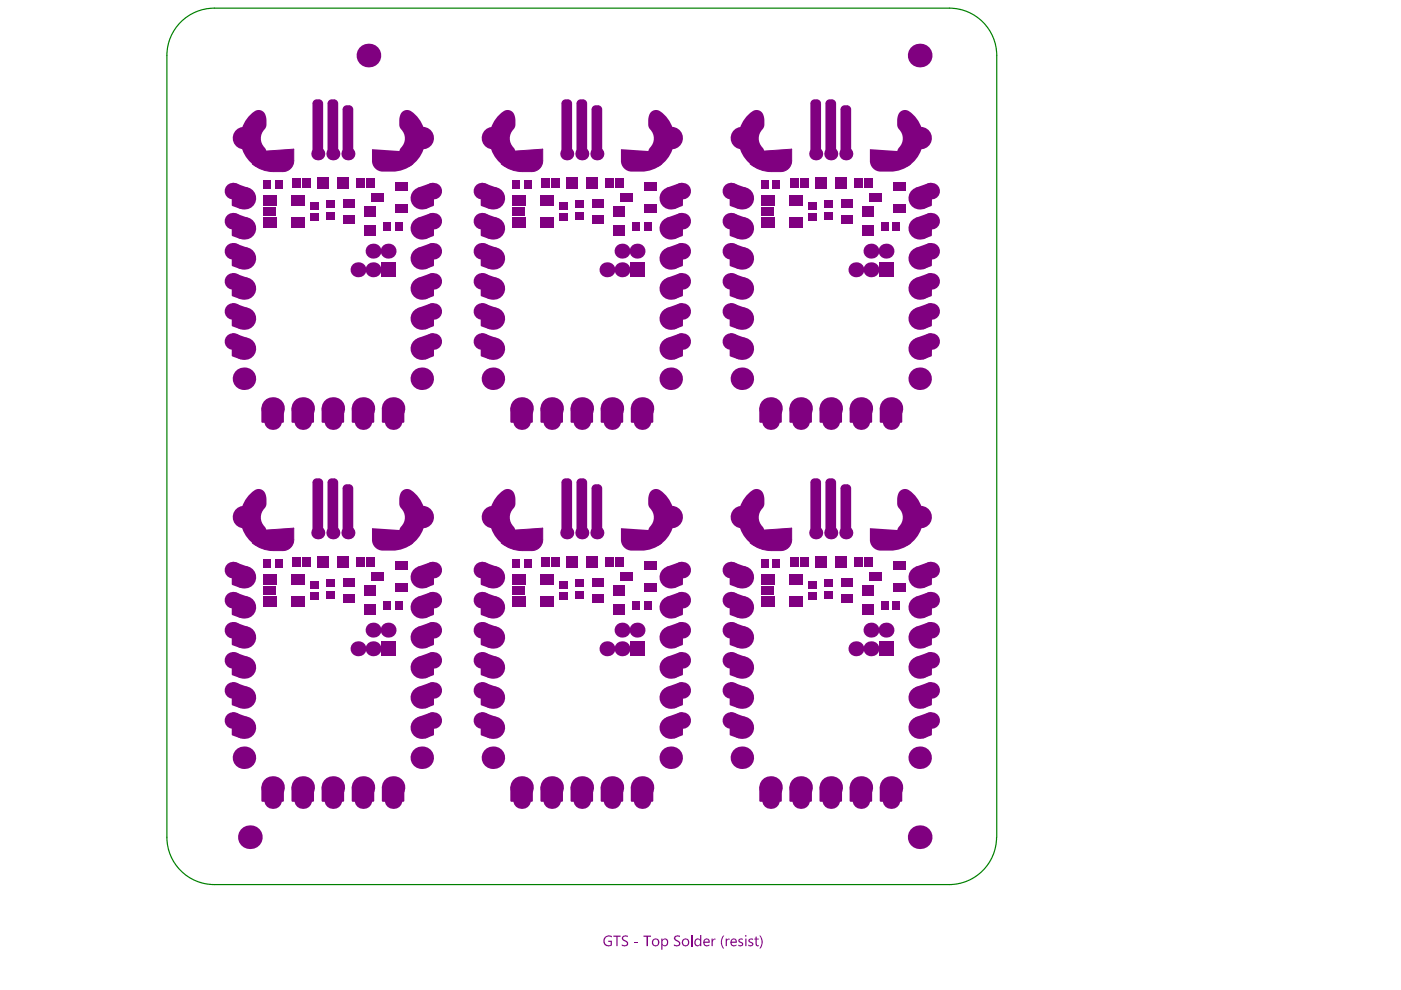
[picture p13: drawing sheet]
<svg xmlns="http://www.w3.org/2000/svg" width="297mm" height="210mm" viewBox="0 0 297 210" stroke-linecap="round" stroke-linejoin="round" font-family="sans-serif">
<path d="M211.3 177.5a10 10 0 0 1-10.1 10.1h-155.8a10 10 0 0 1-10-10.1v-165.7a10 10 0 0 1 10-10.1h155.9a10 10 0 0 1 10 10.1v165.7" fill="none" stroke="#008000" stroke-width=".25"/>
<g fill="#800080">
<path d="M128.3 198.6h.2a1.18 1.18 0 0 1 1.2-.2v.4l-.3-.2a.91 .91 0 0 0-1.2 .9 .91 .91 0 0 0 1.3 .8v-.6h-.5v-.2h.7v1h-.2a1.15 1.15 0 0 1-1.5-.4 1.15 1.15 0 0 1 .3-1.5z"/>
<path d="M130 198.4h1.6v.2h-.7v2h-.2v-2h-.7z"/>
<path d="M131.9 198.6l.3-.2 .6-.1 .3 .1v.3a.63 .63 0 0 0-1 .2l.1 .3 .5 .2a.66 .66 0 0 1 .5 .8 .66 .66 0 0 1-.9 .5l-.5-.2v-.3l.3 .1a.43 .43 0 0 0 .6 .1 .43 .43 0 0 0 0-.7l-.2-.1a.78 .78 0 0 1-.6-1z"/>
<path d="M134.5 199.6h.8v.2h-.8z"/>
<path d="M136.4 198.4h1.6v.2h-.6v2h-.3v-2h-.7z"/>
<path d="M142.9 198.6l.4-.2 .5-.1 .4 .1-.1 .3a.5 .5 0 0 0-.6-.2 .5 .5 0 0 0-.3 .6l.9 .5a.55 .55 0 0 1 .1 .7 .55 .55 0 0 1-.6 .3l-.7-.1v-.3l.1 .1a.49 .49 0 0 0 .7 .1 .49 .49 0 0 0 .1-.6l-.5-.3a.69 .69 0 0 1-.4-.9z"/>
<path d="M138.4 199.8a.6 .6 0 0 0 1.2 0 .6 .6 0 0 0-1.2 0zM138.2 199.8a.83 .83 0 0 1 1.6 0 .83 .83 0 0 1-1.6 0z"/>
<path d="M140.2 199h.3v.3a.7 .7 0 0 1 1-.1 .7 .7 0 0 1 .1 1l-.1 .1a.59 .59 0 0 1-.5 .4 .59 .59 0 0 1-.5-.4v1.1h-.3zM140.6 199.3l-.1 .7a.5 .5 0 0 0 .6 .4 .5 .5 0 0 0 .3-.7 .5 .5 0 0 0-.3-.5 .5 .5 0 0 0-.5 .1z"/>
<path d="M144.8 199.8a.58 .58 0 0 0 1.1 0 .58 .58 0 0 0-1.1 0zM144.5 199.8a.85 .85 0 0 1 1.7 0 .85 .85 0 0 1-1.7 0z"/>
</g>
<path d="M146.6 198.2v2.4" fill="none" stroke="#800080" stroke-width=".26"/>
<g fill="#800080">
<path d="M150.9 199h.2v.3l.3-.3h.3v.3a.46 .46 0 0 0-.6 .5v.8h-.2z"/>
<path d="M153.3 198.4h.2l-.3 .7-.2 .7 .2 .8 .3 .5-.3-.1-.4-.9 .2-1.2z"/>
<path d="M153.9 199h.2v.3l.1-.2 .5-.1v.3l-.3-.1-.3 .3v1.1h-.2z"/>
<path d="M156.5 199.3l.1-.1a.63 .63 0 0 1 .9-.1v.2a.31 .31 0 0 0-.5-.1 .31 .31 0 0 0 .1 .5 .5 .5 0 0 1 .5 .6 .5 .5 0 0 1-.7 .4l-.4-.2v-.2a.54 .54 0 0 0 .8-.1l-.1-.2a.66 .66 0 0 1-.7-.7z"/>
<path d="M158.7 199.2l.1-.1a.62 .62 0 0 1 .9 0v.2a.48 .48 0 0 0-.8 .2l.3 .2a.5 .5 0 0 1 .5 .6 .5 .5 0 0 1-.7 .4l-.4-.2 .1-.2a.48 .48 0 0 0 .8-.1l-.3-.2a.59 .59 0 0 1-.5-.8z"/>
<path d="M160.2 198.6h.2v.4h.5v.2h-.5v1l.2 .2 .3-.1v.3a.5 .5 0 0 1-.7-.4v-1h-.3v-.2h.3z"/>
<path d="M161 198.4h.3l.3 .6v1a1.03 1.03 0 0 1-.6 1.1l.5-.9v-.8z"/>
<path d="M52.8 24.6l.7-.7 .8-.5 .8-.1 .7 .4 .4 .5 .3 .9v1.5l-.3 .7a2.77 2.77 0 0 0 0 4.1l.3 .7v2.2l-.5 .8-.8 .4-.7-.1-.9-.5-1.4-1.6-.6-1-.6-2.2 .1-2.2 .8-2.1z"/>
<path d="M49.2 70.7h.6l2.8 1 .1 .3-.3 .9-.3 .2a.94 .94 0 0 0-1.2 .5 .94 .94 0 0 0 .6 1.2l.1 .3-.5 1.1-1.9-.6-.1-2.3 .2-.2a.66 .66 0 0 0 .7-.7 .66 .66 0 0 0-.7-.6l-.2-.3z"/>
<path d="M49.2 64.4l.6-.1 2.8 1 .1 .3-.3 .9-.3 .2a.94 .94 0 0 0-1.2 .5 .94 .94 0 0 0 .6 1.2l.1 .3-.5 1.1-1.9-.6-.1-2.3 .2-.2a.66 .66 0 0 0 .7-.6 .66 .66 0 0 0-.7-.7l-.2-.2z"/>
<path d="M49.2 58h.6l2.8 1 .1 .2-.3 .9-.3 .2a.94 .94 0 0 0-1.2 .6 .94 .94 0 0 0 .6 1.2l.1 .3-.5 1-1.9-.6-.1-2.2 .2-.3a.66 .66 0 0 0 .7-.6 .66 .66 0 0 0-.7-.7l-.2-.2z"/>
<path d="M49.2 51.6h.6l2.8 1 .1 .2-.3 1-.3 .1a.94 .94 0 0 0-1.2 .6 .94 .94 0 0 0 .6 1.2l.1 .3-.5 1-1.9-.6-.1-2.2 .2-.3a.66 .66 0 0 0 .7-.6 .66 .66 0 0 0-.7-.7l-.2-.2z"/>
<path d="M49.2 38.8h.6l2.8 1 .1 .3-.3 .9-.3 .2a.94 .94 0 0 0-1.2 .5 .94 .94 0 0 0 .6 1.2l.1 .3-.5 1.1-1.9-.6-.1-2.3 .2-.2a.66 .66 0 0 0 .7-.7 .66 .66 0 0 0-.7-.6l-.2-.2z"/>
<path d="M49.2 45.2h.6l2.8 1 .1 .3-.3 .9-.3 .2a.94 .94 0 0 0-1.2 .5 .94 .94 0 0 0 .6 1.2l.1 .3-.5 1.1-1.9-.7-.1-2.2 .2-.2a.66 .66 0 0 0 .7-.7 .66 .66 0 0 0-.7-.7l-.2-.2z"/>
<path d="M88.5 71.7l3.3-1 .2 .2v.7l-.2 .2a.66 .66 0 0 0-.7 .6 .66 .66 0 0 0 .7 .7l.2 .2-.1 2.3-1.8 .6-.5-1.1 .1-.3a.94 .94 0 0 0 .6-1.2 .94 .94 0 0 0-1.2-.5l-.3-.2-.3-.9z"/>
<path d="M88.5 65.3l3.3-1 .2 .2v.7l-.2 .2a.66 .66 0 0 0-.7 .6 .66 .66 0 0 0 .7 .7l.2 .2-.1 2.3-1.8 .6-.5-1.1 .1-.2a.94 .94 0 0 0 .6-1.2 .94 .94 0 0 0-1.2-.6l-.3-.2-.3-.9z"/>
<path d="M88.5 59l3.3-1.1 .2 .3v.6l-.2 .2a.66 .66 0 0 0-.7 .6 .66 .66 0 0 0 .7 .7l.2 .3-.1 2.2-1.8 .6-.5-1 .1-.3a.94 .94 0 0 0 .6-1.2 .94 .94 0 0 0-1.2-.6l-.3-.1-.3-1z"/>
<path d="M88.5 52.6l3.3-1.1 .2 .3v.6l-.2 .2a.66 .66 0 0 0-.7 .7 .66 .66 0 0 0 .7 .6l.2 .3-.1 2.2-1.8 .6-.5-1 .1-.3a.94 .94 0 0 0 .6-1.2 .94 .94 0 0 0-1.2-.6l-.3-.1-.3-1z"/>
<path d="M88.5 39.8l3.3-1 .2 .2v.7l-.2 .2a.66 .66 0 0 0-.7 .6 .66 .66 0 0 0 .7 .7l.2 .2-.1 2.3-1.8 .6-.5-1.1 .1-.3a.94 .94 0 0 0 .6-1.2 .94 .94 0 0 0-1.2-.5l-.3-.2-.3-.9z"/>
<path d="M88.5 46.2l3.3-1.1 .2 .3v.6l-.2 .2a.66 .66 0 0 0-.7 .7 .66 .66 0 0 0 .7 .7l.2 .2-.1 2.2-1.8 .7-.5-1.1 .1-.3a.94 .94 0 0 0 .6-1.2 .94 .94 0 0 0-1.2-.6l-.3-.1-.3-.9z"/>
<path d="M74.6 86.4h1.2l.2 .1a.94 .94 0 0 0 .9 1 .94 .94 0 0 0 1-1l.2-.1 1.2 .1v2.9l-.2 .2h-1.3l-.2-.1a.66 .66 0 0 0-.6-.7 .66 .66 0 0 0-.7 .6l-.2 .2h-1.3l-.2-.1z"/>
<path d="M68.3 86.4h1.1l.2 .1a.94 .94 0 0 0 1 1 .94 .94 0 0 0 .9-1l.2-.1 1.2 .1 .1 2.9-.3 .2h-1.3l-.2-.1a.66 .66 0 0 0-.6-.7 .66 .66 0 0 0-.7 .6l-.2 .2h-1.3l-.2-.1z"/>
<path d="M61.9 86.4h1.1l.2 .1a.94 .94 0 0 0 1 1 .94 .94 0 0 0 .9-1l.3-.1 1.1 .1 .1 2.9-.3 .2h-1.2l-.2-.1a.66 .66 0 0 0-.7-.7 .66 .66 0 0 0-.7 .6l-.2 .2h-1.3l-.2-.1z"/>
<path d="M55.5 86.4h1.1l.3 .1a.94 .94 0 0 0 .9 1 .94 .94 0 0 0 .9-1l.3-.1 1.2 .1v2.9l-.3 .2h-1.2l-.2-.1a.66 .66 0 0 0-.7-.7 .66 .66 0 0 0-.7 .6l-.2 .2h-1.3l-.1-.1z"/>
<path d="M81 86.4h1.2l.2 .1a.94 .94 0 0 0 .9 1 .94 .94 0 0 0 1-1l.2-.1 1.2 .1v2.9l-.2 .2h-1.3l-.2-.1a.66 .66 0 0 0-.6-.7 .66 .66 0 0 0-.7 .6l-.3 .2h-1.2l-.2-.1z"/>
<path d="M85.2 23.8l.8-.4h.7l.9 .5 .9 .9 1.2 2 .5 2v1.1l-.3 1.4-.9 1.9-1.4 1.6-1 .6-1.1-.1-.7-.7-.1-2.4 .2-.8a2.79 2.79 0 0 0 .1-4.1l-.3-.6v-1.3l.2-1z"/>
<path d="M52.8 105l.7-.7 .9-.5 .7-.1 .7 .3 .4 .5 .3 1v1.4l-.3 .8a2.77 2.77 0 0 0 0 4l.3 .8v2.2l-.4 .7-.8 .4h-.8l-.9-.6-1.4-1.5-.6-1.1-.6-2.2 .1-2.2 .8-2.1z"/>
<path d="M49.2 151.1h.6l2.8 1 .1 .2-.3 1-.3 .1a.94 .94 0 0 0-1.2 .6 .94 .94 0 0 0 .6 1.2l.1 .3-.5 1-1.9-.6-.1-2.2 .2-.3a.66 .66 0 0 0 .7-.6 .66 .66 0 0 0-.7-.7l-.2-.2z"/>
<path d="M49.2 144.7h.6l2.8 1 .1 .2-.3 1-.3 .1a.94 .94 0 0 0-1.2 .6 .94 .94 0 0 0 .6 1.2l.1 .3-.5 1.1-1.9-.7-.1-2.2 .2-.2a.66 .66 0 0 0 .7-.7 .66 .66 0 0 0-.7-.7l-.2-.2z"/>
<path d="M49.2 138.3h.6l2.8 1 .1 .3-.3 .9-.3 .2a.94 .94 0 0 0-1.2 .5 .94 .94 0 0 0 .6 1.2l.1 .3-.5 1.1-1.9-.6-.1-2.3 .2-.2a.66 .66 0 0 0 .7-.7 .66 .66 0 0 0-.7-.6l-.2-.3z"/>
<path d="M49.2 132l.6-.1 2.8 1 .1 .3-.3 .9-.3 .2a.94 .94 0 0 0-1.2 .5 .94 .94 0 0 0 .6 1.2l.1 .3-.5 1.1-1.9-.6-.1-2.3 .2-.2a.66 .66 0 0 0 .7-.6 .66 .66 0 0 0-.7-.7l-.2-.2z"/>
<path d="M49.2 119.2h.6l2.8 1 .1 .2-.3 1-.3 .1a.94 .94 0 0 0-1.2 .6 .94 .94 0 0 0 .6 1.2l.1 .3-.5 1-1.9-.6-.1-2.2 .2-.3a.66 .66 0 0 0 .7-.6 .66 .66 0 0 0-.7-.7l-.2-.2z"/>
<path d="M49.2 125.6h.6l2.8 1 .1 .2-.3 .9-.3 .2a.94 .94 0 0 0-1.2 .6 .94 .94 0 0 0 .6 1.2l.1 .3-.5 1-1.9-.6-.1-2.2 .2-.3a.66 .66 0 0 0 .7-.6 .66 .66 0 0 0-.7-.7l-.2-.2z"/>
<path d="M88.5 152.1l3.3-1.1 .2 .3v.6l-.2 .2a.66 .66 0 0 0-.7 .7 .66 .66 0 0 0 .7 .6l.2 .3-.1 2.2-1.8 .6-.5-1 .1-.3a.94 .94 0 0 0 .6-1.2 .94 .94 0 0 0-1.2-.6l-.3-.1-.3-1z"/>
<path d="M88.5 145.7l3.3-1.1 .2 .3v.6l-.2 .2a.66 .66 0 0 0-.7 .7 .66 .66 0 0 0 .7 .7l.2 .2-.1 2.2-1.8 .7-.5-1.1 .1-.3a.94 .94 0 0 0 .6-1.2 .94 .94 0 0 0-1.2-.6l-.3-.1-.3-1z"/>
<path d="M88.5 139.3l3.3-1 .2 .2v.7l-.2 .2a.66 .66 0 0 0-.7 .6 .66 .66 0 0 0 .7 .7l.2 .2-.1 2.3-1.8 .6-.5-1.1 .1-.3a.94 .94 0 0 0 .6-1.2 .94 .94 0 0 0-1.2-.5l-.3-.2-.3-.9z"/>
<path d="M88.5 133l3.3-1.1 .2 .2v.7l-.2 .2a.66 .66 0 0 0-.7 .6 .66 .66 0 0 0 .7 .7l.2 .2-.1 2.3-1.8 .6-.5-1.1 .1-.2a.94 .94 0 0 0 .6-1.2 .94 .94 0 0 0-1.2-.6l-.3-.2-.3-.9z"/>
<path d="M88.5 120.2l3.3-1.1 .2 .3v.6l-.2 .2a.66 .66 0 0 0-.7 .7 .66 .66 0 0 0 .7 .6l.2 .3-.1 2.2-1.8 .6-.5-1 .1-.3a.94 .94 0 0 0 .6-1.2 .94 .94 0 0 0-1.2-.6l-.3-.1-.3-1z"/>
<path d="M88.5 126.6l3.3-1.1 .2 .3v.6l-.2 .2a.66 .66 0 0 0-.7 .6 .66 .66 0 0 0 .7 .7l.2 .3-.1 2.2-1.8 .6-.5-1 .1-.3a.94 .94 0 0 0 .6-1.2 .94 .94 0 0 0-1.2-.6l-.3-.1-.3-1z"/>
<path d="M74.6 166.8l1.2-.1 .2 .2a.94 .94 0 0 0 .9 1 .94 .94 0 0 0 1-1l.2-.2 1.2 .1v3l-.2 .2h-1.3l-.2-.2a.66 .66 0 0 0-.6-.7 .66 .66 0 0 0-.7 .7l-.2 .2h-1.3l-.2-.1z"/>
<path d="M68.3 166.8l1.1-.1 .2 .2a.94 .94 0 0 0 1 1 .94 .94 0 0 0 .9-1l.2-.2 1.2 .1 .1 3-.3 .2h-1.3l-.2-.2a.66 .66 0 0 0-.6-.7 .66 .66 0 0 0-.7 .7l-.2 .2h-1.3l-.2-.1z"/>
<path d="M61.9 166.8l1.1-.1 .2 .2a.94 .94 0 0 0 1 1 .94 .94 0 0 0 .9-1l.3-.2 1.1 .1 .1 3-.3 .2h-1.2l-.2-.2a.66 .66 0 0 0-.7-.7 .66 .66 0 0 0-.7 .7l-.2 .2h-1.3l-.2-.1z"/>
<path d="M55.5 166.8l1.1-.1 .3 .2a.94 .94 0 0 0 .9 1 .94 .94 0 0 0 .9-1l.3-.2 1.2 .1v3l-.3 .2h-1.2l-.2-.2a.66 .66 0 0 0-.7-.7 .66 .66 0 0 0-.7 .7l-.2 .2h-1.3l-.1-.1z"/>
<path d="M81 166.8l1.2-.1 .2 .2a.94 .94 0 0 0 .9 1 .94 .94 0 0 0 1-1l.2-.2 1.2 .1v3l-.2 .2h-1.3l-.2-.2a.66 .66 0 0 0-.6-.7 .66 .66 0 0 0-.7 .7l-.3 .2h-1.2l-.2-.1z"/>
<path d="M85.2 104.1l.8-.4h.7l.9 .6 .9 .8 1.2 2 .5 2v1.2l-.3 1.3-.9 2-1.4 1.6-1 .6-1.1-.1-.7-.8-.1-2.3 .2-.8a2.8 2.8 0 0 0 .1-4.1l-.3-.7v-1.2l.2-1z"/>
<path d="M105.6 24.6l.7-.7 .8-.5 .8-.1 .7 .4 .4 .5 .3 .9v1.5l-.3 .7a2.77 2.77 0 0 0 0 4.1l.3 .7-.1 2.2-.4 .7-.7 .5-.8-.1-.9-.5-1.4-1.6-.6-1-.6-2.2 .1-2.2 .4-1.3z"/>
<path d="M102 70.7h.6l2.8 1 .1 .3-.4 .9-.2 .2a.94 .94 0 0 0-1.2 .5 .94 .94 0 0 0 .5 1.2l.1 .3-.4 1.1-1.9-.6-.1-2.3 .2-.2a.66 .66 0 0 0 .7-.7 .66 .66 0 0 0-.7-.6l-.2-.3z"/>
<path d="M102 64.4l.6-.1 2.8 1 .1 .3-.4 .9-.2 .2a.94 .94 0 0 0-1.2 .5 .94 .94 0 0 0 .5 1.2l.1 .3-.4 1.1-1.9-.6-.1-2.3 .2-.2a.66 .66 0 0 0 .7-.6 .66 .66 0 0 0-.7-.7l-.2-.2z"/>
<path d="M102 58h.6l2.8 1 .1 .2-.4 .9-.2 .2a.94 .94 0 0 0-1.2 .6 .94 .94 0 0 0 .5 1.2l.1 .3-.4 1-1.9-.6-.1-2.2 .2-.3a.66 .66 0 0 0 .7-.6 .66 .66 0 0 0-.7-.7l-.2-.2z"/>
<path d="M102 51.6h.6l2.8 1 .1 .2-.4 1-.2 .1a.94 .94 0 0 0-1.2 .6 .94 .94 0 0 0 .5 1.2l.1 .3-.4 1-1.9-.6-.1-2.2 .2-.3a.66 .66 0 0 0 .7-.6 .66 .66 0 0 0-.7-.7l-.2-.2z"/>
<path d="M102 38.8h.6l2.8 1 .1 .3-.4 .9-.2 .2a.94 .94 0 0 0-1.2 .5 .94 .94 0 0 0 .5 1.2l.1 .3-.4 1.1-1.9-.6-.1-2.3 .2-.2a.66 .66 0 0 0 .7-.7 .66 .66 0 0 0-.7-.6l-.2-.2z"/>
<path d="M102 45.2h.6l2.8 1 .1 .3-.4 .9-.2 .2a.94 .94 0 0 0-1.2 .5 .94 .94 0 0 0 .5 1.2l.1 .3-.4 1.1-1.9-.7-.1-2.2 .2-.2a.66 .66 0 0 0 .7-.7 .66 .66 0 0 0-.7-.7l-.2-.2z"/>
<path d="M141.3 71.7l3.2-1 .3 .2v.7l-.2 .2a.66 .66 0 0 0-.7 .6 .66 .66 0 0 0 .7 .7l.2 .2-.1 2.2-1.8 .7-.5-1.1 .1-.3a.94 .94 0 0 0 .6-1.2 .94 .94 0 0 0-1.2-.5l-.3-.2-.4-.9z"/>
<path d="M141.3 65.4l3.2-1.1 .3 .2v.7l-.2 .2a.66 .66 0 0 0-.7 .6 .66 .66 0 0 0 .7 .7l.2 .2-.1 2.3-1.8 .6-.5-1.1 .1-.2a.94 .94 0 0 0 .6-1.2 .94 .94 0 0 0-1.2-.6l-.3-.2-.4-.9z"/>
<path d="M141.3 59l3.2-1.1 .3 .2v.7l-.2 .2a.66 .66 0 0 0-.7 .6 .66 .66 0 0 0 .7 .7l.2 .3-.1 2.2-1.8 .6-.5-1 .1-.3a.94 .94 0 0 0 .6-1.2 .94 .94 0 0 0-1.2-.6l-.3-.1-.4-1z"/>
<path d="M141.3 52.6l3.2-1.1 .3 .2v.7l-.2 .2a.66 .66 0 0 0-.7 .7 .66 .66 0 0 0 .7 .6l.2 .3-.1 2.2-1.8 .6-.5-1 .1-.3a.94 .94 0 0 0 .6-1.2 .94 .94 0 0 0-1.2-.6l-.3-.1-.4-1z"/>
<path d="M141.3 39.8l3.2-1 .3 .2v.7l-.2 .2a.66 .66 0 0 0-.7 .6 .66 .66 0 0 0 .7 .7l.2 .2-.1 2.2-1.8 .7-.5-1.1 .1-.3a.94 .94 0 0 0 .6-1.2 .94 .94 0 0 0-1.2-.5l-.3-.2-.4-.9z"/>
<path d="M141.3 46.2l3.2-1.1 .3 .3v.6l-.2 .2a.66 .66 0 0 0-.7 .7 .66 .66 0 0 0 .7 .7l.2 .2-.1 2.2-1.8 .7-.5-1.1 .1-.3a.94 .94 0 0 0 .6-1.2 .94 .94 0 0 0-1.2-.6l-.3-.1-.4-.9z"/>
<path d="M127.4 86.4h1.2l.2 .1a.94 .94 0 0 0 .9 1 .94 .94 0 0 0 1-1l.2-.1 1.2 .1v2.9l-.2 .2h-1.3l-.2-.1a.66 .66 0 0 0-.6-.7 .66 .66 0 0 0-.7 .6l-.3 .2h-1.2l-.2-.1z"/>
<path d="M121 86.4h1.2l.2 .1a.94 .94 0 0 0 .9 1 .94 .94 0 0 0 1-1l.2-.1 1.2 .1v2.9l-.2 .2h-1.3l-.2-.1a.66 .66 0 0 0-.6-.7 .66 .66 0 0 0-.7 .6l-.2 .2h-1.3l-.2-.1z"/>
<path d="M114.7 86.4h1.1l.2 .1a.94 .94 0 0 0 1 1 .94 .94 0 0 0 .9-1l.2-.1 1.2 .1 .1 2.9-.3 .2h-1.3l-.2-.1a.66 .66 0 0 0-.6-.7 .66 .66 0 0 0-.7 .6l-.2 .2h-1.3l-.2-.1z"/>
<path d="M108.3 86.4h1.1l.2 .1a.94 .94 0 0 0 1 1 .94 .94 0 0 0 .9-1l.3-.1 1.1 .1 .1 2.9-.3 .2h-1.2l-.2-.1a.66 .66 0 0 0-.7-.7 .66 .66 0 0 0-.7 .6l-.2 .2h-1.3l-.2-.1z"/>
<path d="M133.8 86.4h1.2l.2 .1a.94 .94 0 0 0 .9 1 .94 .94 0 0 0 1-1l.2-.1 1.2 .1v2.9l-.2 .2h-1.3l-.2-.1a.66 .66 0 0 0-.7-.7 .66 .66 0 0 0-.6 .6l-.3 .2h-1.2l-.2-.1z"/>
<path d="M138 23.8l.7-.4h.8l.9 .5 .9 .9 1.2 2 .5 2v1.1l-.3 1.4-.9 1.9-1.5 1.6-.9 .6-1.1-.1-.7-.7-.2-2.4 .3-.8a2.8 2.8 0 0 0 .1-4l-.3-.7-.1-1.3 .2-1z"/>
<path d="M105.6 105l.7-.7 .8-.5 .8-.1 .7 .3 .4 .5 .3 1v1.4l-.4 .8a2.77 2.77 0 0 0 .1 4l.3 .8-.1 2.2-.4 .7-.7 .4h-.8l-.9-.6-1.4-1.5-.6-1.1-.6-2.2 .1-2.2 .4-1.3z"/>
<path d="M102 151.1h.6l2.8 1 .1 .2-.4 1-.2 .1a.94 .94 0 0 0-1.3 .6 .94 .94 0 0 0 .6 1.2l.1 .3-.4 1-1.9-.6-.1-2.2 .2-.3a.66 .66 0 0 0 .7-.6 .66 .66 0 0 0-.7-.7l-.2-.2z"/>
<path d="M102 144.7h.6l2.8 1 .1 .2-.4 1-.2 .1a.94 .94 0 0 0-1.3 .6 .94 .94 0 0 0 .6 1.2l.1 .3-.4 1.1-1.9-.7-.1-2.2 .2-.2a.66 .66 0 0 0 .7-.7 .66 .66 0 0 0-.7-.7l-.2-.2z"/>
<path d="M102 138.3h.6l2.8 1 .1 .3-.4 .9-.2 .2a.94 .94 0 0 0-1.3 .5 .94 .94 0 0 0 .6 1.2l.1 .3-.4 1.1-1.9-.6-.1-2.3 .2-.2a.66 .66 0 0 0 .7-.7 .66 .66 0 0 0-.7-.6l-.2-.3z"/>
<path d="M102 132l.6-.1 2.8 1.1 .1 .2-.4 .9-.2 .2a.94 .94 0 0 0-1.3 .5 .94 .94 0 0 0 .6 1.2l.1 .3-.4 1.1-1.9-.6-.1-2.3 .2-.2a.66 .66 0 0 0 .7-.6 .66 .66 0 0 0-.7-.7l-.2-.2z"/>
<path d="M102 119.2h.6l2.8 1 .1 .2-.4 1-.2 .1a.94 .94 0 0 0-1.3 .6 .94 .94 0 0 0 .6 1.2l.1 .3-.4 1-1.9-.6-.1-2.2 .2-.3a.66 .66 0 0 0 .7-.6 .66 .66 0 0 0-.7-.7l-.2-.2z"/>
<path d="M102 125.6h.6l2.8 1 .1 .2-.4 .9-.2 .2a.94 .94 0 0 0-1.3 .6 .94 .94 0 0 0 .6 1.2l.1 .3-.4 1-1.9-.6-.1-2.2 .2-.3a.66 .66 0 0 0 .7-.6 .66 .66 0 0 0-.7-.7l-.2-.2z"/>
<path d="M141.3 152.1l3.2-1.1 .3 .2v.7l-.2 .2a.66 .66 0 0 0-.7 .7 .66 .66 0 0 0 .7 .6l.2 .3-.1 2.2-1.8 .6-.5-1 .1-.3a.94 .94 0 0 0 .6-1.2 .94 .94 0 0 0-1.2-.6l-.3-.1-.4-1z"/>
<path d="M141.3 145.7l3.2-1.1 .3 .3v.6l-.2 .2a.66 .66 0 0 0-.7 .7 .66 .66 0 0 0 .7 .7l.2 .2-.1 2.2-1.8 .7-.5-1.1 .1-.3a.94 .94 0 0 0 .6-1.2 .94 .94 0 0 0-1.2-.6l-.3-.1-.4-1z"/>
<path d="M141.3 139.3l3.2-1 .3 .2v.7l-.2 .2a.66 .66 0 0 0-.7 .6 .66 .66 0 0 0 .7 .7l.2 .2-.1 2.2-1.8 .7-.5-1.1 .1-.3a.94 .94 0 0 0 .6-1.2 .94 .94 0 0 0-1.2-.5l-.3-.2-.4-.9z"/>
<path d="M141.3 133l3.2-1.1 .3 .2v.7l-.2 .2a.66 .66 0 0 0-.7 .6 .66 .66 0 0 0 .7 .7l.2 .2-.1 2.3-1.8 .6-.5-1.1 .1-.2a.94 .94 0 0 0 .6-1.2 .94 .94 0 0 0-1.2-.6l-.3-.2-.4-.9z"/>
<path d="M141.3 120.2l3.2-1.1 .3 .2v.7l-.2 .2a.66 .66 0 0 0-.7 .7 .66 .66 0 0 0 .7 .6l.2 .3-.1 2.2-1.8 .6-.5-1 .1-.3a.94 .94 0 0 0 .6-1.2 .94 .94 0 0 0-1.2-.6l-.3-.1-.4-1z"/>
<path d="M141.3 126.6l3.2-1.1 .3 .2v.7l-.2 .2a.66 .66 0 0 0-.7 .6 .66 .66 0 0 0 .7 .7l.2 .3-.1 2.2-1.8 .6-.5-1 .1-.3a.94 .94 0 0 0 .6-1.2 .94 .94 0 0 0-1.2-.6l-.3-.2-.4-.9z"/>
<path d="M127.4 166.8l1.2-.1 .2 .2a.94 .94 0 0 0 .9 1 .94 .94 0 0 0 1-1l.2-.2 1.2 .1v3l-.2 .2h-1.3l-.2-.2a.66 .66 0 0 0-.6-.7 .66 .66 0 0 0-.7 .7l-.3 .2h-1.2l-.2-.1z"/>
<path d="M121 166.8l1.2-.1 .2 .2a.94 .94 0 0 0 .9 1 .94 .94 0 0 0 1-1l.2-.2 1.2 .1v3l-.2 .2h-1.3l-.2-.2a.66 .66 0 0 0-.6-.7 .66 .66 0 0 0-.7 .7l-.2 .2h-1.3l-.2-.1z"/>
<path d="M114.7 166.8l1.1-.1 .2 .2a.94 .94 0 0 0 1 1 .94 .94 0 0 0 .9-1l.2-.2 1.2 .1 .1 3-.3 .2h-1.3l-.2-.2a.66 .66 0 0 0-.6-.7 .66 .66 0 0 0-.7 .7l-.2 .2h-1.3l-.2-.1z"/>
<path d="M108.3 166.8l1.1-.1 .2 .2a.94 .94 0 0 0 1 1 .94 .94 0 0 0 .9-1l.3-.2 1.1 .1 .1 3-.3 .2h-1.2l-.2-.2a.66 .66 0 0 0-.7-.7 .66 .66 0 0 0-.7 .7l-.2 .2h-1.3l-.2-.1z"/>
<path d="M133.8 166.8l1.2-.1 .2 .2a.94 .94 0 0 0 .9 1 .94 .94 0 0 0 1-1l.2-.2 1.2 .1v3l-.2 .2h-1.3l-.2-.2a.66 .66 0 0 0-.7-.7 .66 .66 0 0 0-.6 .7l-.3 .2h-1.2l-.2-.1z"/>
<path d="M138 104.1l.7-.4h.8l.9 .6 .9 .8 1.2 2 .5 2v1.2l-.3 1.3-.9 2-1.5 1.6-.9 .6-1.1-.1-.7-.8-.2-2.3 .3-.8a2.79 2.79 0 0 0 .1-4.1l-.3-.7-.1-1.2 .2-1z"/>
<path d="M158.3 24.6l.8-.7 .8-.5 .8-.1 .7 .4 .4 .5 .2 .9 .1 1.5-.4 .7a2.77 2.77 0 0 0 .1 4.1l.2 .7v2.2l-.4 .7-.8 .5-.8-.1-.8-.5-1.4-1.6-.6-1-.6-2.2 .1-2.2 .4-1.3z"/>
<path d="M154.8 70.7h.6l2.8 1 .1 .3-.4 .9-.2 .2a.94 .94 0 0 0-1.3 .5 .94 .94 0 0 0 .6 1.2l.1 .3-.5 1.1-1.8-.6-.1-2.3 .2-.2a.66 .66 0 0 0 .7-.7 .66 .66 0 0 0-.7-.6l-.2-.3z"/>
<path d="M154.8 64.4l.6-.1 2.8 1 .1 .3-.4 .9-.2 .2a.94 .94 0 0 0-1.3 .5 .94 .94 0 0 0 .6 1.2l.1 .3-.5 1.1-1.8-.6-.1-2.3 .2-.2a.66 .66 0 0 0 .7-.6 .66 .66 0 0 0-.7-.7l-.2-.2z"/>
<path d="M154.8 58h.6l2.8 1 .1 .2-.4 .9-.2 .2a.94 .94 0 0 0-1.3 .6 .94 .94 0 0 0 .6 1.2l.1 .3-.5 1-1.8-.6-.1-2.2 .2-.3a.66 .66 0 0 0 .7-.6 .66 .66 0 0 0-.7-.7l-.2-.2z"/>
<path d="M154.8 51.6h.6l2.8 1 .1 .2-.4 1-.2 .1a.94 .94 0 0 0-1.3 .6 .94 .94 0 0 0 .6 1.2l.1 .3-.5 1-1.8-.6-.1-2.2 .2-.3a.66 .66 0 0 0 .7-.6 .66 .66 0 0 0-.7-.7l-.2-.2z"/>
<path d="M154.8 38.8h.6l2.8 1 .1 .3-.4 .9-.2 .2a.94 .94 0 0 0-1.3 .5 .94 .94 0 0 0 .6 1.2l.1 .3-.5 1.1-1.8-.6-.1-2.3 .2-.2a.66 .66 0 0 0 .7-.7 .66 .66 0 0 0-.7-.6l-.2-.2z"/>
<path d="M154.8 45.2h.6l2.8 1 .1 .3-.4 .9-.2 .2a.94 .94 0 0 0-1.3 .5 .94 .94 0 0 0 .6 1.2l.1 .3-.5 1.1-1.8-.7-.1-2.2 .2-.2a.66 .66 0 0 0 .7-.7 .66 .66 0 0 0-.7-.7l-.2-.2z"/>
<path d="M194.1 71.7l3.2-1 .3 .2v.7l-.2 .2a.66 .66 0 0 0-.7 .6 .66 .66 0 0 0 .7 .7l.2 .2-.1 2.3-1.9 .6-.5-1.1 .1-.3a.94 .94 0 0 0 .7-1.2 .94 .94 0 0 0-1.3-.5l-.2-.2-.4-.9z"/>
<path d="M194.1 65.4l3.2-1.1 .3 .2v.7l-.2 .2a.66 .66 0 0 0-.7 .6 .66 .66 0 0 0 .7 .7l.2 .2-.1 2.3-1.9 .6-.5-1.1 .1-.2a.94 .94 0 0 0 .7-1.2 .94 .94 0 0 0-1.3-.6l-.2-.2-.4-.9z"/>
<path d="M194.1 59l3.2-1.1 .3 .2v.7l-.2 .2a.66 .66 0 0 0-.7 .6 .66 .66 0 0 0 .7 .7l.2 .3-.1 2.2-1.9 .6-.5-1 .1-.3a.94 .94 0 0 0 .7-1.2 .94 .94 0 0 0-1.3-.6l-.2-.2-.4-.9z"/>
<path d="M194.1 52.6l3.2-1.1 .3 .2v.7l-.2 .2a.66 .66 0 0 0-.7 .7 .66 .66 0 0 0 .7 .6l.2 .3-.1 2.2-1.9 .6-.5-1 .1-.3a.94 .94 0 0 0 .7-1.2 .94 .94 0 0 0-1.3-.6l-.2-.1-.4-1z"/>
<path d="M194.1 39.8l3.2-1 .3 .2v.7l-.2 .2a.66 .66 0 0 0-.7 .6 .66 .66 0 0 0 .7 .7l.2 .2-.1 2.3-1.9 .6-.5-1.1 .1-.3a.94 .94 0 0 0 .7-1.2 .94 .94 0 0 0-1.3-.5l-.2-.2-.4-.9z"/>
<path d="M194.1 46.2l3.2-1.1 .3 .3v.6l-.2 .2a.66 .66 0 0 0-.7 .7 .66 .66 0 0 0 .7 .7l.2 .2-.1 2.2-1.9 .7-.5-1.1 .1-.3a.94 .94 0 0 0 .7-1.2 .94 .94 0 0 0-1.3-.6l-.2-.1-.4-.9z"/>
<path d="M180.2 86.4h1.2l.2 .1a.94 .94 0 0 0 .9 1 .94 .94 0 0 0 1-1l.2-.1 1.2 .1v2.9l-.2 .2h-1.3l-.2-.1a.66 .66 0 0 0-.7-.7 .66 .66 0 0 0-.6 .6l-.3 .2h-1.2l-.2-.1z"/>
<path d="M173.8 86.4h1.2l.2 .1a.94 .94 0 0 0 .9 1 .94 .94 0 0 0 1-1l.2-.1 1.2 .1v2.9l-.2 .2h-1.3l-.2-.1a.66 .66 0 0 0-.6-.7 .66 .66 0 0 0-.7 .6l-.3 .2h-1.2l-.2-.1z"/>
<path d="M167.4 86.4h1.2l.2 .1a.94 .94 0 0 0 .9 1 .94 .94 0 0 0 1-1l.2-.1 1.2 .1v2.9l-.2 .2h-1.3l-.2-.1a.66 .66 0 0 0-.6-.7 .66 .66 0 0 0-.7 .6l-.2 .2h-1.3l-.2-.1z"/>
<path d="M161.1 86.4h1.1l.2 .1a.94 .94 0 0 0 1 1 .94 .94 0 0 0 .9-1l.2-.1 1.2 .1 .1 2.9-.3 .2h-1.3l-.2-.1a.66 .66 0 0 0-.6-.7 .66 .66 0 0 0-.7 .6l-.2 .2h-1.3l-.2-.1z"/>
<path d="M186.6 86.4h1.1l.3 .1a.94 .94 0 0 0 .9 1 .94 .94 0 0 0 .9-1l.3-.1 1.2 .1v2.9l-.3 .2h-1.2l-.2-.1a.66 .66 0 0 0-.7-.7 .66 .66 0 0 0-.7 .6l-.2 .2h-1.3l-.1-.1z"/>
<path d="M190.8 23.8l.7-.4h.8l.9 .5 .9 .9 1.2 2 .4 2v1.2l-.2 1.3-.9 1.9-1.5 1.6-1 .6-1-.1-.8-.7-.1-2.4 .3-.8a2.8 2.8 0 0 0 .1-4l-.4-.7v-1.3l.2-1z"/>
<path d="M158.3 105l.8-.7 .8-.5 .8-.1 .7 .3 .4 .5 .2 1 .1 1.4-.4 .8a2.77 2.77 0 0 0 .1 4l.2 .8v2.2l-.4 .7-.7 .4h-.8l-.9-.6-.9-.8-1.1-1.8-.6-2.2 .1-2.2 .4-1.3z"/>
<path d="M154.8 151.1h.6l2.8 1 .1 .2-.4 1-.2 .1a.94 .94 0 0 0-1.3 .6 .94 .94 0 0 0 .6 1.2l.1 .3-.5 1-1.8-.6-.1-2.2 .2-.3a.66 .66 0 0 0 .7-.6 .66 .66 0 0 0-.7-.7l-.2-.2z"/>
<path d="M154.8 144.7h.6l2.8 1 .1 .2-.4 1-.2 .1a.94 .94 0 0 0-1.3 .6 .94 .94 0 0 0 .6 1.2l.1 .3-.5 1.1-1.8-.7-.1-2.2 .2-.2a.66 .66 0 0 0 .7-.7 .66 .66 0 0 0-.7-.7l-.2-.2z"/>
<path d="M154.8 138.3h.6l2.8 1 .1 .3-.4 .9-.2 .2a.94 .94 0 0 0-1.3 .5 .94 .94 0 0 0 .6 1.2l.1 .3-.5 1.1-1.8-.6-.1-2.3 .2-.2a.66 .66 0 0 0 .7-.7 .66 .66 0 0 0-.7-.6l-.2-.3z"/>
<path d="M154.8 132l.6-.1 2.8 1.1 .1 .2-.4 .9-.2 .2a.94 .94 0 0 0-1.3 .5 .94 .94 0 0 0 .6 1.2l.1 .3-.5 1.1-1.8-.6-.1-2.3 .2-.2a.66 .66 0 0 0 .7-.6 .66 .66 0 0 0-.7-.7l-.2-.2z"/>
<path d="M154.8 119.2h.6l2.8 1 .1 .2-.4 1-.2 .1a.94 .94 0 0 0-1.3 .6 .94 .94 0 0 0 .6 1.2l.1 .3-.5 1-1.8-.6-.1-2.2 .2-.3a.66 .66 0 0 0 .7-.6 .66 .66 0 0 0-.7-.7l-.2-.2z"/>
<path d="M154.8 125.6h.6l2.8 1 .1 .2-.4 .9-.2 .2a.94 .94 0 0 0-1.3 .6 .94 .94 0 0 0 .6 1.2l.1 .3-.5 1-1.8-.6-.1-2.2 .2-.3a.66 .66 0 0 0 .7-.6 .66 .66 0 0 0-.7-.7l-.2-.2z"/>
<path d="M194.1 152.1l3.2-1.1 .3 .2v.7l-.2 .2a.66 .66 0 0 0-.7 .7 .66 .66 0 0 0 .7 .6l.2 .3-.1 2.2-1.9 .6-.5-1 .1-.3a.94 .94 0 0 0 .7-1.2 .94 .94 0 0 0-1.3-.6l-.2-.1-.4-1z"/>
<path d="M194.1 145.7l3.2-1.1 .3 .3v.6l-.2 .2a.66 .66 0 0 0-.7 .7 .66 .66 0 0 0 .7 .7l.2 .2-.1 2.2-1.9 .7-.5-1.1 .1-.3a.94 .94 0 0 0 .7-1.2 .94 .94 0 0 0-1.3-.6l-.2-.1-.4-1z"/>
<path d="M194.1 139.3l3.2-1 .3 .2v.7l-.2 .2a.66 .66 0 0 0-.7 .6 .66 .66 0 0 0 .7 .7l.2 .2-.1 2.3-1.9 .6-.5-1.1 .1-.3a.94 .94 0 0 0 .7-1.2 .94 .94 0 0 0-1.3-.5l-.2-.2-.4-.9z"/>
<path d="M194.1 133l3.2-1.1 .3 .2v.7l-.2 .2a.66 .66 0 0 0-.7 .6 .66 .66 0 0 0 .7 .7l.2 .2-.1 2.3-1.9 .6-.5-1.1 .1-.2a.94 .94 0 0 0 .7-1.2 .94 .94 0 0 0-1.3-.6l-.2-.2-.4-.9z"/>
<path d="M194.1 120.2l3.2-1.1 .3 .2v.7l-.2 .2a.66 .66 0 0 0-.7 .7 .66 .66 0 0 0 .7 .6l.2 .3-.1 2.2-1.9 .6-.5-1 .1-.3a.94 .94 0 0 0 .7-1.2 .94 .94 0 0 0-1.3-.6l-.2-.1-.4-1z"/>
<path d="M194.1 126.6l3.2-1.1 .3 .2v.7l-.2 .2a.66 .66 0 0 0-.7 .6 .66 .66 0 0 0 .7 .7l.2 .3-.1 2.2-1.9 .6-.5-1 .1-.3a.94 .94 0 0 0 .7-1.2 .94 .94 0 0 0-1.3-.6l-.2-.2-.4-.9z"/>
<path d="M180.2 166.8l1.2-.1 .2 .2a.94 .94 0 0 0 .9 1 .94 .94 0 0 0 1-1l.2-.2 1.2 .1v3l-.2 .2h-1.3l-.2-.2a.66 .66 0 0 0-.7-.7 .66 .66 0 0 0-.6 .7l-.3 .2h-1.2l-.2-.1z"/>
<path d="M173.8 166.8l1.2-.1 .2 .2a.94 .94 0 0 0 .9 1 .94 .94 0 0 0 1-1l.2-.2 1.2 .1v3l-.2 .2h-1.3l-.2-.2a.66 .66 0 0 0-.6-.7 .66 .66 0 0 0-.7 .7l-.3 .2h-1.2l-.2-.1z"/>
<path d="M167.4 166.8l1.2-.1 .2 .2a.94 .94 0 0 0 .9 1 .94 .94 0 0 0 1-1l.2-.2 1.2 .1v3l-.2 .2h-1.3l-.2-.2a.66 .66 0 0 0-.6-.7 .66 .66 0 0 0-.7 .7l-.2 .2h-1.3l-.2-.1z"/>
<path d="M161.1 166.8l1.1-.1 .2 .2a.94 .94 0 0 0 1 1 .94 .94 0 0 0 .9-1l.2-.2 1.2 .1 .1 3-.3 .2h-1.3l-.2-.2a.66 .66 0 0 0-.6-.7 .66 .66 0 0 0-.7 .7l-.2 .2h-1.3l-.2-.1z"/>
<path d="M186.6 166.8l1.1-.1 .3 .2a.94 .94 0 0 0 .9 1 .94 .94 0 0 0 .9-1l.3-.2 1.2 .1v3l-.3 .2h-1.2l-.2-.2a.66 .66 0 0 0-.7-.7 .66 .66 0 0 0-.7 .7l-.2 .2h-1.3l-.1-.1z"/>
<path d="M190.8 104.1l.7-.4h.8l.9 .6 .9 .8 1.2 2 .4 2v1.2l-.2 1.3-.9 2-1.5 1.6-1 .6-1-.1-.8-.8-.1-2.3 .3-.8a2.8 2.8 0 0 0 .1-4.1l-.4-.7v-1.2l.2-1z"/>
<path d="M55.5 32.1l6.8-.5v2.5a2.28 2.28 0 0 1-2.3 2.3 9 9 0 0 1-6-1.3l-.5-.4z"/>
<path d="M78.9 31.6l6.7 .5 2.1 2.6a6.6 6.6 0 0 1-4.6 1.7h-1.9a2.28 2.28 0 0 1-2.3-2.3z"/>
<path d="M55.5 112.4l6.8-.4v2.4a2.28 2.28 0 0 1-2.3 2.3 9 9 0 0 1-6-1.2l-.5-.4z"/>
<path d="M78.9 112l6.7 .4 2.1 2.7a6.6 6.6 0 0 1-4.6 1.6h-1.9a2.28 2.28 0 0 1-2.3-2.3z"/>
<path d="M108.3 32.1l6.8-.5v2.5a2.28 2.28 0 0 1-2.3 2.3 9 9 0 0 1-6.1-1.3l-.4-.4z"/>
<path d="M131.7 31.6l6.7 .5 2 2.6a6.6 6.6 0 0 1-4.5 1.7h-1.9a2.28 2.28 0 0 1-2.3-2.3z"/>
<path d="M108.3 112.4l6.8-.4v2.4a2.28 2.28 0 0 1-2.3 2.3 9 9 0 0 1-6.1-1.2l-.4-.4z"/>
<path d="M131.7 112l6.7 .4 2 2.7a6.6 6.6 0 0 1-4.5 1.6h-1.9a2.28 2.28 0 0 1-2.3-2.3z"/>
<path d="M161.1 32.1l6.7-.5v2.5a2.28 2.28 0 0 1-2.3 2.3 9 9 0 0 1-6-1.3l-.5-.4z"/>
<path d="M184.4 31.6l6.8 .5 2 2.6a6.6 6.6 0 0 1-4.5 1.7h-2a2.28 2.28 0 0 1-2.3-2.3z"/>
<path d="M161.1 112.4l6.7-.4v2.4a2.28 2.28 0 0 1-2.3 2.3 9 9 0 0 1-6-1.2l-.5-.4z"/>
<path d="M184.4 112l6.8 .4 2 2.7a6.6 6.6 0 0 1-4.5 1.6h-2a2.28 2.28 0 0 1-2.3-2.3z"/>
<path d="M147.3 199.3a.62 .62 0 0 1 1.1 0v-1.1h.3v2.4h-.3v-.3a.75 .75 0 0 1-1.1 .1 .75 .75 0 0 1 0-1.1zM147.6 199.3l-.1 .3a.52 .52 0 0 0 .2 .8 .52 .52 0 0 0 .7-.5v-.3a.48 .48 0 0 0-.3-.4 .48 .48 0 0 0-.5 .1z"/>
<path d="M149.5 199.3l-.1 .3h.8a.42 .42 0 0 0-.2-.4 .42 .42 0 0 0-.5 .1zM149.2 199.3h.1a.66 .66 0 0 1 .8-.3 .66 .66 0 0 1 .4 .7v.2h-1.1a.57 .57 0 0 0 .3 .5 .57 .57 0 0 0 .6-.1h.1a.67 .67 0 0 1-.7 .4 .67 .67 0 0 1-.6-.7z"/>
<path d="M155.3 199.3l-.2 .3h.9a.42 .42 0 0 0-.2-.4 .42 .42 0 0 0-.5 .1zM154.9 199.3h.1a.66 .66 0 0 1 .8-.3 .66 .66 0 0 1 .4 .7v.2h-1.1a.59 .59 0 0 0 .4 .5 .59 .59 0 0 0 .7-.1 .67 .67 0 0 1-.8 .4 .67 .67 0 0 1-.5-.7z"/>
<path d="M158 198.4a.16 .16 0 0 1 .3 0 .16 .16 0 0 1-.3 0zM158 199h.3v1.6h-.3z"/>
<circle cx="53" cy="177.5" r="2.51"/>
<circle cx="195" cy="177.5" r="2.51"/>
<circle cx="78.1" cy="11.8" r="2.51"/>
<circle cx="195" cy="11.8" r="2.51"/>
</g>
<path d="M55.5 32.1l-2 2.7M55.5 32.1l6.8-.5v2.5a2.31 2.31 0 0 1-2.3 2.3 8.2 8.2 0 0 1-6.5-1.7M108.3 32.1l-2 2.7M108.3 32.1l6.8-.5v2.5a2.31 2.31 0 0 1-2.3 2.3 8.2 8.2 0 0 1-6.5-1.7M161.1 32.1l-2 2.7M161.1 32.1l6.7-.5v2.5a2.31 2.31 0 0 1-2.3 2.3 8.2 8.2 0 0 1-6.5-1.7M55.5 112.4l-2 2.7M55.5 112.5l6.8-.5v2.4a2.31 2.31 0 0 1-2.3 2.3 8.2 8.2 0 0 1-6.5-1.6M108.3 112.4l-2 2.7M108.3 112.5l6.8-.5v2.4a2.31 2.31 0 0 1-2.3 2.3 8.2 8.2 0 0 1-6.5-1.6M161.1 112.4l-2 2.7M161.1 112.5l6.7-.5v2.4a2.31 2.31 0 0 1-2.3 2.3 8.2 8.2 0 0 1-6.5-1.6" fill="none" stroke="#800080" stroke-width=".21"/>
<g fill="#800080">
<path d="M70.8 21.1v.8zM70.8 21.1a.88 .88 0 0 1 .9 .8h-.9z"/>
<path d="M69.4 21.9h.9zM69.7 21.3l.6-.2v.8h-.9z"/>
<path d="M70.3 32.2v.9zM69.4 32.2h.9v.9a.88 .88 0 0 1-.9-.9z"/>
<path d="M70.8 32.2h.9zM70.8 32.2h.9a.88 .88 0 0 1-.9 .9z"/>
<path d="M67.6 21.1v.8zM67.6 21.1a.88 .88 0 0 1 .9 .8h-.9z"/>
<path d="M66.3 21.9h.8zM66.5 21.3l.6-.2v.8h-.8z"/>
<path d="M67.1 32.2v.9zM66.3 32.2h.8v.9a.88 .88 0 0 1-.8-.9z"/>
<path d="M67.6 32.2h.9zM67.6 32.2h.9a.88 .88 0 0 1-.9 .9z"/>
<path d="M74 22.3v.9zM74 22.3a.88 .88 0 0 1 .9 .9h-.9z"/>
<path d="M72.6 23.2h.9zM72.9 22.6l.6-.3v.9h-.9z"/>
<path d="M73.5 32.2v.9zM72.6 32.2h.9v.9a.88 .88 0 0 1-.9-.9z"/>
<path d="M74 32.2h.9zM74 32.2h.9a.88 .88 0 0 1-.9 .9z"/>
<path d="M70.8 101.4v.9zM70.8 101.4a.88 .88 0 0 1 .9 .9h-.9z"/>
<path d="M69.4 102.3h.9zM69.7 101.7l.6-.3v.9h-.9z"/>
<path d="M70.3 112.6v.9zM69.4 112.6h.9v.9a.88 .88 0 0 1-.9-.9z"/>
<path d="M70.8 112.6h.9zM70.8 112.6h.9a.88 .88 0 0 1-.9 .9z"/>
<path d="M67.6 101.4v.9zM67.6 101.4a.88 .88 0 0 1 .9 .9h-.9z"/>
<path d="M66.3 102.3h.8zM66.5 101.7l.6-.3v.9h-.8z"/>
<path d="M67.1 112.6v.9zM66.3 112.6h.8v.9a.88 .88 0 0 1-.8-.9z"/>
<path d="M67.6 112.6h.9zM67.6 112.6h.9a.88 .88 0 0 1-.9 .9z"/>
<path d="M74 102.7v.9zM74 102.7a.88 .88 0 0 1 .9 .9h-.9z"/>
<path d="M72.6 103.6h.9zM72.9 102.9l.6-.2v.9h-.9z"/>
<path d="M73.5 112.6v.9zM72.6 112.6h.9v.9a.88 .88 0 0 1-.9-.9z"/>
<path d="M74 112.6h.9zM74 112.6h.9a.88 .88 0 0 1-.9 .9z"/>
<path d="M123.6 21.1v.8zM123.6 21.1a.88 .88 0 0 1 .9 .8h-.9z"/>
<path d="M122.2 21.9h.9zM122.5 21.3l.6-.2v.8h-.9z"/>
<path d="M123.1 32.2v.9zM122.2 32.2h.9v.9a.88 .88 0 0 1-.9-.9z"/>
<path d="M123.6 32.2h.9zM123.6 32.2h.9a.88 .88 0 0 1-.9 .9z"/>
<path d="M120.4 21.1v.8zM120.4 21.1a.88 .88 0 0 1 .9 .8h-.9z"/>
<path d="M119 21.9h.9zM119.3 21.3l.6-.2v.8h-.9z"/>
<path d="M119.9 32.2v.9zM119 32.2h.9v.9a.88 .88 0 0 1-.9-.9z"/>
<path d="M120.4 32.2h.9zM120.4 32.2h.9a.88 .88 0 0 1-.9 .9z"/>
<path d="M126.8 22.3v.9zM126.8 22.3a.88 .88 0 0 1 .9 .9h-.9z"/>
<path d="M125.4 23.2h.9zM125.7 22.6l.6-.3v.9h-.9z"/>
<path d="M126.3 32.2v.9zM125.4 32.2h.9v.9a.88 .88 0 0 1-.9-.9z"/>
<path d="M126.8 32.2h.9zM126.8 32.2h.9a.88 .88 0 0 1-.9 .9z"/>
<path d="M123.6 101.4v.9zM123.6 101.4a.88 .88 0 0 1 .9 .9h-.9z"/>
<path d="M122.2 102.3h.9zM122.5 101.7l.6-.3v.9h-.9z"/>
<path d="M123.1 112.6v.9zM122.2 112.6h.9v.9a.88 .88 0 0 1-.9-.9z"/>
<path d="M123.6 112.6h.9zM123.6 112.6h.9a.88 .88 0 0 1-.9 .9z"/>
<path d="M120.4 101.4v.9zM120.4 101.4a.88 .88 0 0 1 .9 .9h-.9z"/>
<path d="M119 102.3h.9zM119.3 101.7l.6-.3v.9h-.9z"/>
<path d="M119.9 112.6v.9zM119 112.6h.9v.9a.88 .88 0 0 1-.9-.9z"/>
<path d="M120.4 112.6h.9zM120.4 112.6h.9a.88 .88 0 0 1-.9 .9z"/>
<path d="M126.8 102.7v.9zM126.8 102.7a.88 .88 0 0 1 .9 .9h-.9z"/>
<path d="M125.4 103.6h.9zM125.7 102.9l.6-.2v.9h-.9z"/>
<path d="M126.3 112.6v.9zM125.4 112.6h.9v.9a.88 .88 0 0 1-.9-.9z"/>
<path d="M126.8 112.6h.9zM126.8 112.6h.9a.88 .88 0 0 1-.9 .9z"/>
<path d="M176.4 21.1v.8zM176.4 21.1a.88 .88 0 0 1 .9 .8h-.9z"/>
<path d="M175 21.9h.9zM175.3 21.3l.6-.2v.8h-.9z"/>
<path d="M175.9 32.2v.9zM175 32.2h.9v.9a.88 .88 0 0 1-.9-.9z"/>
<path d="M176.4 32.2h.9zM176.4 32.2h.9a.88 .88 0 0 1-.9 .9z"/>
<path d="M173.2 21.1v.8zM173.2 21.1a.88 .88 0 0 1 .9 .8h-.9z"/>
<path d="M171.8 21.9h.9zM172.1 21.3l.6-.2v.8h-.9z"/>
<path d="M172.7 32.2v.9zM171.8 32.2h.9v.9a.88 .88 0 0 1-.9-.9z"/>
<path d="M173.2 32.2h.9zM173.2 32.2h.9a.88 .88 0 0 1-.9 .9z"/>
<path d="M179.6 22.3v.9zM179.6 22.3a.88 .88 0 0 1 .9 .9h-.9z"/>
<path d="M178.2 23.2h.9zM178.5 22.6l.6-.3v.9h-.9z"/>
<path d="M179.1 32.2v.9zM178.2 32.2h.9v.9a.88 .88 0 0 1-.9-.9z"/>
<path d="M179.6 32.2h.9zM179.6 32.2h.9a.88 .88 0 0 1-.9 .9z"/>
<path d="M176.4 101.4v.9zM176.4 101.4a.88 .88 0 0 1 .9 .9h-.9z"/>
<path d="M175 102.3h.9zM175.3 101.7l.6-.3v.9h-.9z"/>
<path d="M175.9 112.6v.9zM175 112.6h.9v.9a.88 .88 0 0 1-.9-.9z"/>
<path d="M176.4 112.6h.9zM176.4 112.6h.9a.88 .88 0 0 1-.9 .9z"/>
<path d="M173.2 101.4v.9zM173.2 101.4a.88 .88 0 0 1 .9 .9h-.9z"/>
<path d="M171.8 102.3h.9zM172.1 101.7l.6-.3v.9h-.9z"/>
<path d="M172.7 112.6v.9zM171.8 112.6h.9v.9a.88 .88 0 0 1-.9-.9z"/>
<path d="M173.2 112.6h.9zM173.2 112.6h.9a.88 .88 0 0 1-.9 .9z"/>
<path d="M179.6 102.7v.9zM179.6 102.7a.88 .88 0 0 1 .9 .9h-.9z"/>
<path d="M178.2 103.6h.9zM178.5 102.9l.6-.2v.9h-.9z"/>
<path d="M179.1 112.6v.9zM178.2 112.6h.9v.9a.88 .88 0 0 1-.9-.9z"/>
<path d="M179.6 112.6h.9zM179.6 112.6h.9a.88 .88 0 0 1-.9 .9z"/>
<circle cx="51.7" cy="29.3" r="2.39"/>
<circle cx="51.7" cy="80.3" r="2.39"/>
<circle cx="51.7" cy="73.9" r="2.39"/>
<circle cx="49.4" cy="72.4" r="1.76"/>
<circle cx="51.7" cy="67.5" r="2.39"/>
<circle cx="49.4" cy="66" r="1.76"/>
<circle cx="51.7" cy="61.2" r="2.39"/>
<circle cx="49.4" cy="59.7" r="1.76"/>
<circle cx="51.7" cy="54.8" r="2.39"/>
<circle cx="49.4" cy="53.3" r="1.76"/>
<circle cx="51.7" cy="42" r="2.39"/>
<circle cx="51.7" cy="48.4" r="2.39"/>
<circle cx="49.4" cy="46.9" r="1.76"/>
<circle cx="49.4" cy="40.5" r="1.76"/>
<circle cx="89.4" cy="29.3" r="2.39"/>
<circle cx="89.4" cy="80.3" r="2.39"/>
<circle cx="89.4" cy="73.9" r="2.39"/>
<circle cx="91.8" cy="72.4" r="1.76"/>
<circle cx="89.4" cy="67.5" r="2.39"/>
<circle cx="91.8" cy="66" r="1.76"/>
<circle cx="89.4" cy="61.2" r="2.39"/>
<circle cx="91.8" cy="59.7" r="1.76"/>
<circle cx="89.4" cy="54.8" r="2.39"/>
<circle cx="91.8" cy="53.3" r="1.76"/>
<circle cx="89.4" cy="42" r="2.39"/>
<circle cx="89.4" cy="48.4" r="2.39"/>
<circle cx="91.8" cy="46.9" r="1.76"/>
<circle cx="91.8" cy="40.5" r="1.76"/>
<circle cx="77" cy="86.6" r="2.39"/>
<circle cx="70.6" cy="86.6" r="2.39"/>
<circle cx="70.6" cy="89.4" r="1.76"/>
<circle cx="77" cy="89.4" r="1.76"/>
<circle cx="64.2" cy="86.6" r="2.39"/>
<circle cx="57.8" cy="86.6" r="2.39"/>
<circle cx="57.8" cy="89.4" r="1.76"/>
<circle cx="64.2" cy="89.4" r="1.76"/>
<circle cx="83.3" cy="86.6" r="2.39"/>
<circle cx="83.3" cy="89.4" r="1.76"/>
<circle cx="82.3" cy="53.2" r="1.58"/>
<circle cx="75.9" cy="57.2" r="1.58"/>
<circle cx="79.1" cy="57.2" r="1.58"/>
<circle cx="79.1" cy="53.2" r="1.58"/>
<circle cx="70.6" cy="32.6" r="1.38"/>
<circle cx="73.8" cy="32.6" r="1.38"/>
<circle cx="67.4" cy="32.6" r="1.38"/>
<circle cx="51.7" cy="109.6" r="2.39"/>
<circle cx="51.7" cy="160.7" r="2.39"/>
<circle cx="51.7" cy="154.3" r="2.39"/>
<circle cx="49.4" cy="152.8" r="1.76"/>
<circle cx="51.7" cy="147.9" r="2.39"/>
<circle cx="49.4" cy="146.4" r="1.76"/>
<circle cx="51.7" cy="141.5" r="2.39"/>
<circle cx="49.4" cy="140" r="1.76"/>
<circle cx="51.7" cy="135.1" r="2.39"/>
<circle cx="49.4" cy="133.6" r="1.76"/>
<circle cx="51.7" cy="122.4" r="2.39"/>
<circle cx="51.7" cy="128.8" r="2.39"/>
<circle cx="49.4" cy="127.3" r="1.76"/>
<circle cx="49.4" cy="120.9" r="1.76"/>
<circle cx="89.4" cy="109.6" r="2.39"/>
<circle cx="89.4" cy="160.7" r="2.39"/>
<circle cx="89.4" cy="154.3" r="2.39"/>
<circle cx="91.8" cy="152.8" r="1.76"/>
<circle cx="89.4" cy="147.9" r="2.39"/>
<circle cx="91.8" cy="146.4" r="1.76"/>
<circle cx="89.4" cy="141.5" r="2.39"/>
<circle cx="91.8" cy="140" r="1.76"/>
<circle cx="89.4" cy="135.1" r="2.39"/>
<circle cx="91.8" cy="133.6" r="1.76"/>
<circle cx="89.4" cy="122.4" r="2.39"/>
<circle cx="89.4" cy="128.8" r="2.39"/>
<circle cx="91.8" cy="127.3" r="1.76"/>
<circle cx="91.8" cy="120.9" r="1.76"/>
<circle cx="77" cy="167" r="2.39"/>
<circle cx="70.6" cy="167" r="2.39"/>
<circle cx="70.6" cy="169.7" r="1.76"/>
<circle cx="77" cy="169.7" r="1.76"/>
<circle cx="64.2" cy="167" r="2.39"/>
<circle cx="57.8" cy="167" r="2.39"/>
<circle cx="57.8" cy="169.7" r="1.76"/>
<circle cx="64.2" cy="169.7" r="1.76"/>
<circle cx="83.3" cy="167" r="2.39"/>
<circle cx="83.3" cy="169.7" r="1.76"/>
<circle cx="82.3" cy="133.6" r="1.58"/>
<circle cx="75.9" cy="137.6" r="1.58"/>
<circle cx="79.1" cy="137.6" r="1.58"/>
<circle cx="79.1" cy="133.6" r="1.58"/>
<circle cx="70.6" cy="113" r="1.38"/>
<circle cx="73.8" cy="113" r="1.38"/>
<circle cx="67.4" cy="113" r="1.38"/>
<circle cx="104.5" cy="29.3" r="2.39"/>
<circle cx="104.5" cy="80.3" r="2.39"/>
<circle cx="104.5" cy="73.9" r="2.39"/>
<circle cx="102.2" cy="72.4" r="1.76"/>
<circle cx="104.5" cy="67.5" r="2.39"/>
<circle cx="102.2" cy="66" r="1.76"/>
<circle cx="104.5" cy="61.2" r="2.39"/>
<circle cx="102.2" cy="59.7" r="1.76"/>
<circle cx="104.5" cy="54.8" r="2.39"/>
<circle cx="102.2" cy="53.3" r="1.76"/>
<circle cx="104.5" cy="42" r="2.39"/>
<circle cx="104.5" cy="48.4" r="2.39"/>
<circle cx="102.2" cy="46.9" r="1.76"/>
<circle cx="102.2" cy="40.5" r="1.76"/>
<circle cx="142.2" cy="29.3" r="2.39"/>
<circle cx="142.2" cy="80.3" r="2.39"/>
<circle cx="142.2" cy="73.9" r="2.39"/>
<circle cx="144.5" cy="72.4" r="1.76"/>
<circle cx="142.2" cy="67.5" r="2.39"/>
<circle cx="144.5" cy="66" r="1.76"/>
<circle cx="142.2" cy="61.2" r="2.39"/>
<circle cx="144.5" cy="59.7" r="1.76"/>
<circle cx="142.2" cy="54.8" r="2.39"/>
<circle cx="144.5" cy="53.3" r="1.76"/>
<circle cx="142.2" cy="42" r="2.39"/>
<circle cx="142.2" cy="48.4" r="2.39"/>
<circle cx="144.5" cy="46.9" r="1.76"/>
<circle cx="144.5" cy="40.5" r="1.76"/>
<circle cx="129.7" cy="86.6" r="2.39"/>
<circle cx="123.4" cy="86.6" r="2.39"/>
<circle cx="123.4" cy="89.4" r="1.76"/>
<circle cx="129.7" cy="89.4" r="1.76"/>
<circle cx="117" cy="86.6" r="2.39"/>
<circle cx="110.6" cy="86.6" r="2.39"/>
<circle cx="110.6" cy="89.4" r="1.76"/>
<circle cx="117" cy="89.4" r="1.76"/>
<circle cx="136.1" cy="86.6" r="2.39"/>
<circle cx="136.1" cy="89.4" r="1.76"/>
<circle cx="135.1" cy="53.2" r="1.58"/>
<circle cx="128.7" cy="57.2" r="1.58"/>
<circle cx="131.9" cy="57.2" r="1.58"/>
<circle cx="131.9" cy="53.2" r="1.58"/>
<circle cx="123.4" cy="32.6" r="1.38"/>
<circle cx="126.5" cy="32.6" r="1.38"/>
<circle cx="120.2" cy="32.6" r="1.38"/>
<circle cx="104.5" cy="109.6" r="2.39"/>
<circle cx="104.5" cy="160.7" r="2.39"/>
<circle cx="104.5" cy="154.3" r="2.39"/>
<circle cx="102.2" cy="152.8" r="1.76"/>
<circle cx="104.5" cy="147.9" r="2.39"/>
<circle cx="102.2" cy="146.4" r="1.76"/>
<circle cx="104.5" cy="141.5" r="2.39"/>
<circle cx="102.2" cy="140" r="1.76"/>
<circle cx="104.5" cy="135.1" r="2.39"/>
<circle cx="102.2" cy="133.6" r="1.76"/>
<circle cx="104.5" cy="122.4" r="2.39"/>
<circle cx="104.5" cy="128.8" r="2.39"/>
<circle cx="102.2" cy="127.3" r="1.76"/>
<circle cx="102.2" cy="120.9" r="1.76"/>
<circle cx="142.2" cy="109.6" r="2.39"/>
<circle cx="142.2" cy="160.7" r="2.39"/>
<circle cx="142.2" cy="154.3" r="2.39"/>
<circle cx="144.5" cy="152.8" r="1.76"/>
<circle cx="142.2" cy="147.9" r="2.39"/>
<circle cx="144.5" cy="146.4" r="1.76"/>
<circle cx="142.2" cy="141.5" r="2.39"/>
<circle cx="144.5" cy="140" r="1.76"/>
<circle cx="142.2" cy="135.1" r="2.39"/>
<circle cx="144.5" cy="133.6" r="1.76"/>
<circle cx="142.2" cy="122.4" r="2.39"/>
<circle cx="142.2" cy="128.8" r="2.39"/>
<circle cx="144.5" cy="127.3" r="1.76"/>
<circle cx="144.5" cy="120.9" r="1.76"/>
<circle cx="129.7" cy="167" r="2.39"/>
<circle cx="123.4" cy="167" r="2.39"/>
<circle cx="123.4" cy="169.7" r="1.76"/>
<circle cx="129.7" cy="169.7" r="1.76"/>
<circle cx="117" cy="167" r="2.39"/>
<circle cx="110.6" cy="167" r="2.39"/>
<circle cx="110.6" cy="169.7" r="1.76"/>
<circle cx="117" cy="169.7" r="1.76"/>
<circle cx="136.1" cy="167" r="2.39"/>
<circle cx="136.1" cy="169.7" r="1.76"/>
<circle cx="135.1" cy="133.6" r="1.58"/>
<circle cx="128.7" cy="137.6" r="1.58"/>
<circle cx="131.9" cy="137.6" r="1.58"/>
<circle cx="131.9" cy="133.6" r="1.58"/>
<circle cx="123.4" cy="113" r="1.38"/>
<circle cx="126.5" cy="113" r="1.38"/>
<circle cx="120.2" cy="113" r="1.38"/>
<circle cx="157.3" cy="29.3" r="2.39"/>
<circle cx="157.3" cy="80.3" r="2.39"/>
<circle cx="157.3" cy="73.9" r="2.39"/>
<circle cx="155" cy="72.4" r="1.76"/>
<circle cx="157.3" cy="67.5" r="2.39"/>
<circle cx="155" cy="66" r="1.76"/>
<circle cx="157.3" cy="61.2" r="2.39"/>
<circle cx="155" cy="59.7" r="1.76"/>
<circle cx="157.3" cy="54.8" r="2.39"/>
<circle cx="155" cy="53.3" r="1.76"/>
<circle cx="157.3" cy="42" r="2.39"/>
<circle cx="157.3" cy="48.4" r="2.39"/>
<circle cx="155" cy="46.9" r="1.76"/>
<circle cx="155" cy="40.5" r="1.76"/>
<circle cx="195" cy="29.3" r="2.39"/>
<circle cx="195" cy="80.3" r="2.39"/>
<circle cx="195" cy="73.9" r="2.39"/>
<circle cx="197.3" cy="72.4" r="1.76"/>
<circle cx="195" cy="67.5" r="2.39"/>
<circle cx="197.3" cy="66" r="1.76"/>
<circle cx="195" cy="61.2" r="2.39"/>
<circle cx="197.3" cy="59.7" r="1.76"/>
<circle cx="195" cy="54.8" r="2.39"/>
<circle cx="197.3" cy="53.3" r="1.76"/>
<circle cx="195" cy="42" r="2.39"/>
<circle cx="195" cy="48.4" r="2.39"/>
<circle cx="197.3" cy="46.9" r="1.76"/>
<circle cx="197.3" cy="40.5" r="1.76"/>
<circle cx="182.5" cy="86.6" r="2.39"/>
<circle cx="176.1" cy="86.6" r="2.39"/>
<circle cx="176.1" cy="89.4" r="1.76"/>
<circle cx="182.5" cy="89.4" r="1.76"/>
<circle cx="169.8" cy="86.6" r="2.39"/>
<circle cx="163.4" cy="86.6" r="2.39"/>
<circle cx="163.4" cy="89.4" r="1.76"/>
<circle cx="169.8" cy="89.4" r="1.76"/>
<circle cx="188.9" cy="86.6" r="2.39"/>
<circle cx="188.9" cy="89.4" r="1.76"/>
<circle cx="187.9" cy="53.2" r="1.58"/>
<circle cx="181.5" cy="57.2" r="1.58"/>
<circle cx="184.7" cy="57.2" r="1.58"/>
<circle cx="184.7" cy="53.2" r="1.58"/>
<circle cx="176.1" cy="32.6" r="1.38"/>
<circle cx="179.3" cy="32.6" r="1.38"/>
<circle cx="172.9" cy="32.6" r="1.38"/>
<circle cx="157.3" cy="109.6" r="2.39"/>
<circle cx="157.3" cy="160.7" r="2.39"/>
<circle cx="157.3" cy="154.3" r="2.39"/>
<circle cx="155" cy="152.8" r="1.76"/>
<circle cx="157.3" cy="147.9" r="2.39"/>
<circle cx="155" cy="146.4" r="1.76"/>
<circle cx="157.3" cy="141.5" r="2.39"/>
<circle cx="155" cy="140" r="1.76"/>
<circle cx="157.3" cy="135.1" r="2.39"/>
<circle cx="155" cy="133.6" r="1.76"/>
<circle cx="157.3" cy="122.4" r="2.39"/>
<circle cx="157.3" cy="128.8" r="2.39"/>
<circle cx="155" cy="127.3" r="1.76"/>
<circle cx="155" cy="120.9" r="1.76"/>
<circle cx="195" cy="109.6" r="2.39"/>
<circle cx="195" cy="160.7" r="2.39"/>
<circle cx="195" cy="154.3" r="2.39"/>
<circle cx="197.3" cy="152.8" r="1.76"/>
<circle cx="195" cy="147.9" r="2.39"/>
<circle cx="197.3" cy="146.4" r="1.76"/>
<circle cx="195" cy="141.5" r="2.39"/>
<circle cx="197.3" cy="140" r="1.76"/>
<circle cx="195" cy="135.1" r="2.39"/>
<circle cx="197.3" cy="133.6" r="1.76"/>
<circle cx="195" cy="122.4" r="2.39"/>
<circle cx="195" cy="128.8" r="2.39"/>
<circle cx="197.3" cy="127.3" r="1.76"/>
<circle cx="197.3" cy="120.9" r="1.76"/>
<circle cx="182.5" cy="167" r="2.39"/>
<circle cx="176.1" cy="167" r="2.39"/>
<circle cx="176.1" cy="169.7" r="1.76"/>
<circle cx="182.5" cy="169.7" r="1.76"/>
<circle cx="169.8" cy="167" r="2.39"/>
<circle cx="163.4" cy="167" r="2.39"/>
<circle cx="163.4" cy="169.7" r="1.76"/>
<circle cx="169.8" cy="169.7" r="1.76"/>
<circle cx="188.9" cy="167" r="2.39"/>
<circle cx="188.9" cy="169.7" r="1.76"/>
<circle cx="187.9" cy="133.6" r="1.58"/>
<circle cx="181.5" cy="137.6" r="1.58"/>
<circle cx="184.7" cy="137.6" r="1.58"/>
<circle cx="184.7" cy="133.6" r="1.58"/>
<circle cx="176.1" cy="113" r="1.38"/>
<circle cx="179.3" cy="113" r="1.38"/>
<circle cx="172.9" cy="113" r="1.38"/>
</g>
<g fill="#800080">
<path d="M80.7 55.6h3.2v3.2h-3.2z" fill-rule="evenodd"/>
<path d="M80.7 136h3.2v3.1h-3.2z" fill-rule="evenodd"/>
<path d="M133.5 55.6h3.2v3.2h-3.2z" fill-rule="evenodd"/>
<path d="M133.5 136h3.2v3.1h-3.2z" fill-rule="evenodd"/>
<path d="M186.3 55.6h3.1v3.2h-3.1z" fill-rule="evenodd"/>
<path d="M186.3 136h3.1v3.1h-3.1z" fill-rule="evenodd"/>
<path d="M72.9 42.1h2.4v1.9h-2.4z" fill-rule="evenodd"/>
<path d="M72.9 45.6h2.4v1.9h-2.4z" fill-rule="evenodd"/>
<path d="M81.2 47.2h1.6v1.7h-1.6z" fill-rule="evenodd"/>
<path d="M83.7 47.2h1.6v1.7h-1.6z" fill-rule="evenodd"/>
<path d="M77.2 47.7h2.4v2.2h-2.4z" fill-rule="evenodd"/>
<path d="M77.2 43.8h2.4v2.3h-2.4z" fill-rule="evenodd"/>
<path d="M69.4 21.9l.9-.8h.5l.9 .8v10.3l-.9 .9h-.5l-.9-.9z" fill-rule="evenodd"/>
<path d="M66.3 21.9l.8-.8h.5l.9 .8v10.3l-.9 .9h-.5l-.8-.9z" fill-rule="evenodd"/>
<path d="M72.6 23.2l.9-.9h.5l.9 .9v9l-.9 .9h-.5l-.9-.9z" fill-rule="evenodd"/>
<path d="M55.8 41.4h2.9v2.1h-2.9z" fill-rule="evenodd"/>
<path d="M56 43.9h2.5v1.8h-2.5z" fill-rule="evenodd"/>
<path d="M55.8 46.1h2.9v2.2h-2.9z" fill-rule="evenodd"/>
<path d="M61.8 46.1h2.9v2.2h-2.9z" fill-rule="evenodd"/>
<path d="M61.8 41.4h2.9v2.1h-2.9z" fill-rule="evenodd"/>
<path d="M58.2 38.3h1.7v1.7h-1.7z" fill-rule="evenodd"/>
<path d="M55.7 38.3h1.7v1.7h-1.7z" fill-rule="evenodd"/>
<path d="M78.8 40.9h2.6v1.9h-2.6z" fill-rule="evenodd"/>
<path d="M83.8 38.5h2.7v1.9h-2.7z" fill-rule="evenodd"/>
<path d="M83.8 43.3h2.7v1.9h-2.7z" fill-rule="evenodd"/>
<path d="M64.2 37.9h1.7v2h-1.7z" fill-rule="evenodd"/>
<path d="M61.9 37.9h1.8v2h-1.8z" fill-rule="evenodd"/>
<path d="M75.5 37.9h1.7v2h-1.7z" fill-rule="evenodd"/>
<path d="M77.7 37.9h1.8v2h-1.8z" fill-rule="evenodd"/>
<path d="M69.2 45h1.8v1.6h-1.8z" fill-rule="evenodd"/>
<path d="M69.2 42.4h1.8v1.7h-1.8z" fill-rule="evenodd"/>
<path d="M65.9 45.3h1.7v1.6h-1.7z" fill-rule="evenodd"/>
<path d="M65.9 42.8h1.7v1.6h-1.7z" fill-rule="evenodd"/>
<path d="M67.3 37.7h2.4v2.4h-2.4z" fill-rule="evenodd"/>
<path d="M71.5 37.7h2.3v2.4h-2.3z" fill-rule="evenodd"/>
<path d="M72.9 122.5h2.4v1.8h-2.4z" fill-rule="evenodd"/>
<path d="M72.9 126h2.4v1.9h-2.4z" fill-rule="evenodd"/>
<path d="M81.2 127.5h1.6v1.8h-1.6z" fill-rule="evenodd"/>
<path d="M83.7 127.5h1.6v1.8h-1.6z" fill-rule="evenodd"/>
<path d="M77.2 128h2.4v2.3h-2.4z" fill-rule="evenodd"/>
<path d="M77.2 124.1h2.4v2.3h-2.4z" fill-rule="evenodd"/>
<path d="M69.4 102.3l.9-.9h.5l.9 .9v10.3l-.9 .9h-.5l-.9-.9z" fill-rule="evenodd"/>
<path d="M66.3 102.3l.8-.9h.5l.9 .9v10.3l-.9 .9h-.5l-.8-.9z" fill-rule="evenodd"/>
<path d="M72.6 103.6l.9-.9h.5l.9 .9v9l-.9 .9h-.5l-.9-.9z" fill-rule="evenodd"/>
<path d="M55.8 121.7h2.9v2.2h-2.9z" fill-rule="evenodd"/>
<path d="M56 124.3h2.5v1.8h-2.5z" fill-rule="evenodd"/>
<path d="M55.8 126.5h2.9v2.1h-2.9z" fill-rule="evenodd"/>
<path d="M61.8 126.5h2.9v2.1h-2.9z" fill-rule="evenodd"/>
<path d="M61.8 121.7h2.9v2.2h-2.9z" fill-rule="evenodd"/>
<path d="M58.2 118.6h1.7v1.8h-1.7z" fill-rule="evenodd"/>
<path d="M55.7 118.6h1.7v1.8h-1.7z" fill-rule="evenodd"/>
<path d="M78.8 121.3h2.6v1.9h-2.6z" fill-rule="evenodd"/>
<path d="M83.8 118.9h2.7v1.9h-2.7z" fill-rule="evenodd"/>
<path d="M83.8 123.7h2.7v1.8h-2.7z" fill-rule="evenodd"/>
<path d="M64.2 118.2h1.7v2.1h-1.7z" fill-rule="evenodd"/>
<path d="M61.9 118.2h1.8v2.1h-1.8z" fill-rule="evenodd"/>
<path d="M75.5 118.2h1.7v2.1h-1.7z" fill-rule="evenodd"/>
<path d="M77.7 118.2h1.8v2.1h-1.8z" fill-rule="evenodd"/>
<path d="M69.2 125.3h1.8v1.6h-1.8z" fill-rule="evenodd"/>
<path d="M69.2 122.8h1.8v1.6h-1.8z" fill-rule="evenodd"/>
<path d="M65.9 125.6h1.7v1.7h-1.7z" fill-rule="evenodd"/>
<path d="M65.9 123.1h1.7v1.6h-1.7z" fill-rule="evenodd"/>
<path d="M67.3 118.1h2.4v2.3h-2.4z" fill-rule="evenodd"/>
<path d="M71.5 118.1h2.3v2.3h-2.3z" fill-rule="evenodd"/>
<path d="M125.7 42.1h2.4v1.9h-2.4z" fill-rule="evenodd"/>
<path d="M125.7 45.6h2.4v1.9h-2.4z" fill-rule="evenodd"/>
<path d="M134 47.2h1.6v1.7h-1.6z" fill-rule="evenodd"/>
<path d="M136.5 47.2h1.6v1.7h-1.6z" fill-rule="evenodd"/>
<path d="M130 47.7h2.4v2.2h-2.4z" fill-rule="evenodd"/>
<path d="M130 43.8h2.4v2.3h-2.4z" fill-rule="evenodd"/>
<path d="M122.2 21.9l.9-.8h.5l.9 .8v10.3l-.9 .9h-.5l-.9-.9z" fill-rule="evenodd"/>
<path d="M119 21.9l.9-.8h.5l.9 .8v10.3l-.9 .9h-.5l-.9-.9z" fill-rule="evenodd"/>
<path d="M125.4 23.2l.9-.9h.5l.9 .9v9l-.9 .9h-.5l-.9-.9z" fill-rule="evenodd"/>
<path d="M108.6 41.4h2.9v2.1h-2.9z" fill-rule="evenodd"/>
<path d="M108.7 43.9h2.6v1.8h-2.6z" fill-rule="evenodd"/>
<path d="M108.6 46.1h2.9v2.2h-2.9z" fill-rule="evenodd"/>
<path d="M114.6 46.1h2.9v2.2h-2.9z" fill-rule="evenodd"/>
<path d="M114.6 41.4h2.9v2.1h-2.9z" fill-rule="evenodd"/>
<path d="M111 38.3h1.7v1.7h-1.7z" fill-rule="evenodd"/>
<path d="M108.5 38.3h1.6v1.7h-1.6z" fill-rule="evenodd"/>
<path d="M131.6 40.9h2.6v1.9h-2.6z" fill-rule="evenodd"/>
<path d="M136.6 38.5h2.7v1.9h-2.7z" fill-rule="evenodd"/>
<path d="M136.6 43.3h2.7v1.9h-2.7z" fill-rule="evenodd"/>
<path d="M116.9 37.9h1.8v2h-1.8z" fill-rule="evenodd"/>
<path d="M114.7 37.9h1.7v2h-1.7z" fill-rule="evenodd"/>
<path d="M128.3 37.9h1.7v2h-1.7z" fill-rule="evenodd"/>
<path d="M130.5 37.9h1.8v2h-1.8z" fill-rule="evenodd"/>
<path d="M122 45h1.8v1.6h-1.8z" fill-rule="evenodd"/>
<path d="M122 42.4h1.8v1.7h-1.8z" fill-rule="evenodd"/>
<path d="M118.7 45.3h1.7v1.6h-1.7z" fill-rule="evenodd"/>
<path d="M118.7 42.8h1.7v1.6h-1.7z" fill-rule="evenodd"/>
<path d="M120.1 37.7h2.4v2.4h-2.4z" fill-rule="evenodd"/>
<path d="M124.2 37.7h2.4v2.4h-2.4z" fill-rule="evenodd"/>
<path d="M125.7 122.5h2.4v1.8h-2.4z" fill-rule="evenodd"/>
<path d="M125.7 126h2.4v1.9h-2.4z" fill-rule="evenodd"/>
<path d="M134 127.5h1.6v1.8h-1.6z" fill-rule="evenodd"/>
<path d="M136.5 127.5h1.6v1.8h-1.6z" fill-rule="evenodd"/>
<path d="M130 128h2.4v2.3h-2.4z" fill-rule="evenodd"/>
<path d="M130 124.1h2.4v2.3h-2.4z" fill-rule="evenodd"/>
<path d="M122.2 102.3l.9-.9h.5l.9 .9v10.3l-.9 .9h-.5l-.9-.9z" fill-rule="evenodd"/>
<path d="M119 102.3l.9-.9h.5l.9 .9v10.3l-.9 .9h-.5l-.9-.9z" fill-rule="evenodd"/>
<path d="M125.4 103.6l.9-.9h.5l.9 .9v9l-.9 .9h-.5l-.9-.9z" fill-rule="evenodd"/>
<path d="M108.6 121.7h2.9v2.2h-2.9z" fill-rule="evenodd"/>
<path d="M108.7 124.3h2.6v1.8h-2.6z" fill-rule="evenodd"/>
<path d="M108.6 126.5h2.9v2.1h-2.9z" fill-rule="evenodd"/>
<path d="M114.6 126.5h2.9v2.1h-2.9z" fill-rule="evenodd"/>
<path d="M114.6 121.7h2.9v2.2h-2.9z" fill-rule="evenodd"/>
<path d="M111 118.6h1.7v1.8h-1.7z" fill-rule="evenodd"/>
<path d="M108.5 118.6h1.6v1.8h-1.6z" fill-rule="evenodd"/>
<path d="M131.6 121.3h2.6v1.9h-2.6z" fill-rule="evenodd"/>
<path d="M136.6 118.9h2.7v1.9h-2.7z" fill-rule="evenodd"/>
<path d="M136.6 123.7h2.7v1.8h-2.7z" fill-rule="evenodd"/>
<path d="M116.9 118.2h1.8v2.1h-1.8z" fill-rule="evenodd"/>
<path d="M114.7 118.2h1.7v2.1h-1.7z" fill-rule="evenodd"/>
<path d="M128.3 118.2h1.7v2.1h-1.7z" fill-rule="evenodd"/>
<path d="M130.5 118.2h1.8v2.1h-1.8z" fill-rule="evenodd"/>
<path d="M122 125.3h1.8v1.6h-1.8z" fill-rule="evenodd"/>
<path d="M122 122.8h1.8v1.6h-1.8z" fill-rule="evenodd"/>
<path d="M118.7 125.6h1.7v1.7h-1.7z" fill-rule="evenodd"/>
<path d="M118.7 123.1h1.7v1.6h-1.7z" fill-rule="evenodd"/>
<path d="M120.1 118.1h2.4v2.3h-2.4z" fill-rule="evenodd"/>
<path d="M124.2 118.1h2.4v2.3h-2.4z" fill-rule="evenodd"/>
<path d="M178.5 42.1h2.3v1.9h-2.3z" fill-rule="evenodd"/>
<path d="M178.5 45.6h2.3v1.9h-2.3z" fill-rule="evenodd"/>
<path d="M186.7 47.2h1.7v1.7h-1.7z" fill-rule="evenodd"/>
<path d="M189.3 47.2h1.6v1.7h-1.6z" fill-rule="evenodd"/>
<path d="M182.8 47.7h2.4v2.2h-2.4z" fill-rule="evenodd"/>
<path d="M182.8 43.8h2.4v2.3h-2.4z" fill-rule="evenodd"/>
<path d="M175 21.9l.9-.8h.5l.9 .8v10.3l-.9 .9h-.5l-.9-.9z" fill-rule="evenodd"/>
<path d="M171.8 21.9l.9-.8h.5l.9 .8v10.3l-.9 .9h-.5l-.9-.9z" fill-rule="evenodd"/>
<path d="M178.2 23.2l.9-.9h.5l.9 .9v9l-.9 .9h-.5l-.9-.9z" fill-rule="evenodd"/>
<path d="M161.4 41.4h2.9v2.1h-2.9z" fill-rule="evenodd"/>
<path d="M161.5 43.9h2.6v1.8h-2.6z" fill-rule="evenodd"/>
<path d="M161.4 46.1h2.9v2.2h-2.9z" fill-rule="evenodd"/>
<path d="M167.4 46.1h2.9v2.2h-2.9z" fill-rule="evenodd"/>
<path d="M167.4 41.4h2.9v2.1h-2.9z" fill-rule="evenodd"/>
<path d="M163.8 38.3h1.6v1.7h-1.6z" fill-rule="evenodd"/>
<path d="M161.3 38.3h1.6v1.7h-1.6z" fill-rule="evenodd"/>
<path d="M184.4 40.9h2.6v1.9h-2.6z" fill-rule="evenodd"/>
<path d="M189.4 38.5h2.6v1.9h-2.6z" fill-rule="evenodd"/>
<path d="M189.4 43.3h2.6v1.9h-2.6z" fill-rule="evenodd"/>
<path d="M169.7 37.9h1.8v2h-1.8z" fill-rule="evenodd"/>
<path d="M167.5 37.9h1.7v2h-1.7z" fill-rule="evenodd"/>
<path d="M181 37.9h1.8v2h-1.8z" fill-rule="evenodd"/>
<path d="M183.3 37.9h1.8v2h-1.8z" fill-rule="evenodd"/>
<path d="M174.8 45h1.7v1.6h-1.7z" fill-rule="evenodd"/>
<path d="M174.8 42.4h1.7v1.7h-1.7z" fill-rule="evenodd"/>
<path d="M171.4 45.3h1.8v1.6h-1.8z" fill-rule="evenodd"/>
<path d="M171.4 42.8h1.8v1.6h-1.8z" fill-rule="evenodd"/>
<path d="M172.9 37.7h2.4v2.4h-2.4z" fill-rule="evenodd"/>
<path d="M177 37.7h2.4v2.4h-2.4z" fill-rule="evenodd"/>
<path d="M178.5 122.5h2.3v1.8h-2.3z" fill-rule="evenodd"/>
<path d="M178.5 126h2.3v1.9h-2.3z" fill-rule="evenodd"/>
<path d="M186.7 127.5h1.7v1.8h-1.7z" fill-rule="evenodd"/>
<path d="M189.3 127.5h1.6v1.8h-1.6z" fill-rule="evenodd"/>
<path d="M182.8 128h2.4v2.3h-2.4z" fill-rule="evenodd"/>
<path d="M182.8 124.1h2.4v2.3h-2.4z" fill-rule="evenodd"/>
<path d="M175 102.3l.9-.9h.5l.9 .9v10.3l-.9 .9h-.5l-.9-.9z" fill-rule="evenodd"/>
<path d="M171.8 102.3l.9-.9h.5l.9 .9v10.3l-.9 .9h-.5l-.9-.9z" fill-rule="evenodd"/>
<path d="M178.2 103.6l.9-.9h.5l.9 .9v9l-.9 .9h-.5l-.9-.9z" fill-rule="evenodd"/>
<path d="M161.4 121.7h2.9v2.2h-2.9z" fill-rule="evenodd"/>
<path d="M161.5 124.3h2.6v1.8h-2.6z" fill-rule="evenodd"/>
<path d="M161.4 126.5h2.9v2.1h-2.9z" fill-rule="evenodd"/>
<path d="M167.4 126.5h2.9v2.1h-2.9z" fill-rule="evenodd"/>
<path d="M167.4 121.7h2.9v2.2h-2.9z" fill-rule="evenodd"/>
<path d="M163.8 118.6h1.6v1.8h-1.6z" fill-rule="evenodd"/>
<path d="M161.3 118.6h1.6v1.8h-1.6z" fill-rule="evenodd"/>
<path d="M184.4 121.3h2.6v1.9h-2.6z" fill-rule="evenodd"/>
<path d="M189.4 118.9h2.6v1.9h-2.6z" fill-rule="evenodd"/>
<path d="M189.4 123.7h2.6v1.8h-2.6z" fill-rule="evenodd"/>
<path d="M169.7 118.2h1.8v2.1h-1.8z" fill-rule="evenodd"/>
<path d="M167.5 118.2h1.7v2.1h-1.7z" fill-rule="evenodd"/>
<path d="M181 118.2h1.8v2.1h-1.8z" fill-rule="evenodd"/>
<path d="M183.3 118.2h1.8v2.1h-1.8z" fill-rule="evenodd"/>
<path d="M174.8 125.3h1.7v1.6h-1.7z" fill-rule="evenodd"/>
<path d="M174.8 122.8h1.7v1.6h-1.7z" fill-rule="evenodd"/>
<path d="M171.4 125.6h1.8v1.7h-1.8z" fill-rule="evenodd"/>
<path d="M171.4 123.1h1.8v1.6h-1.8z" fill-rule="evenodd"/>
<path d="M172.9 118.1h2.4v2.3h-2.4z" fill-rule="evenodd"/>
<path d="M177 118.1h2.4v2.3h-2.4z" fill-rule="evenodd"/>
</g>
</svg>
